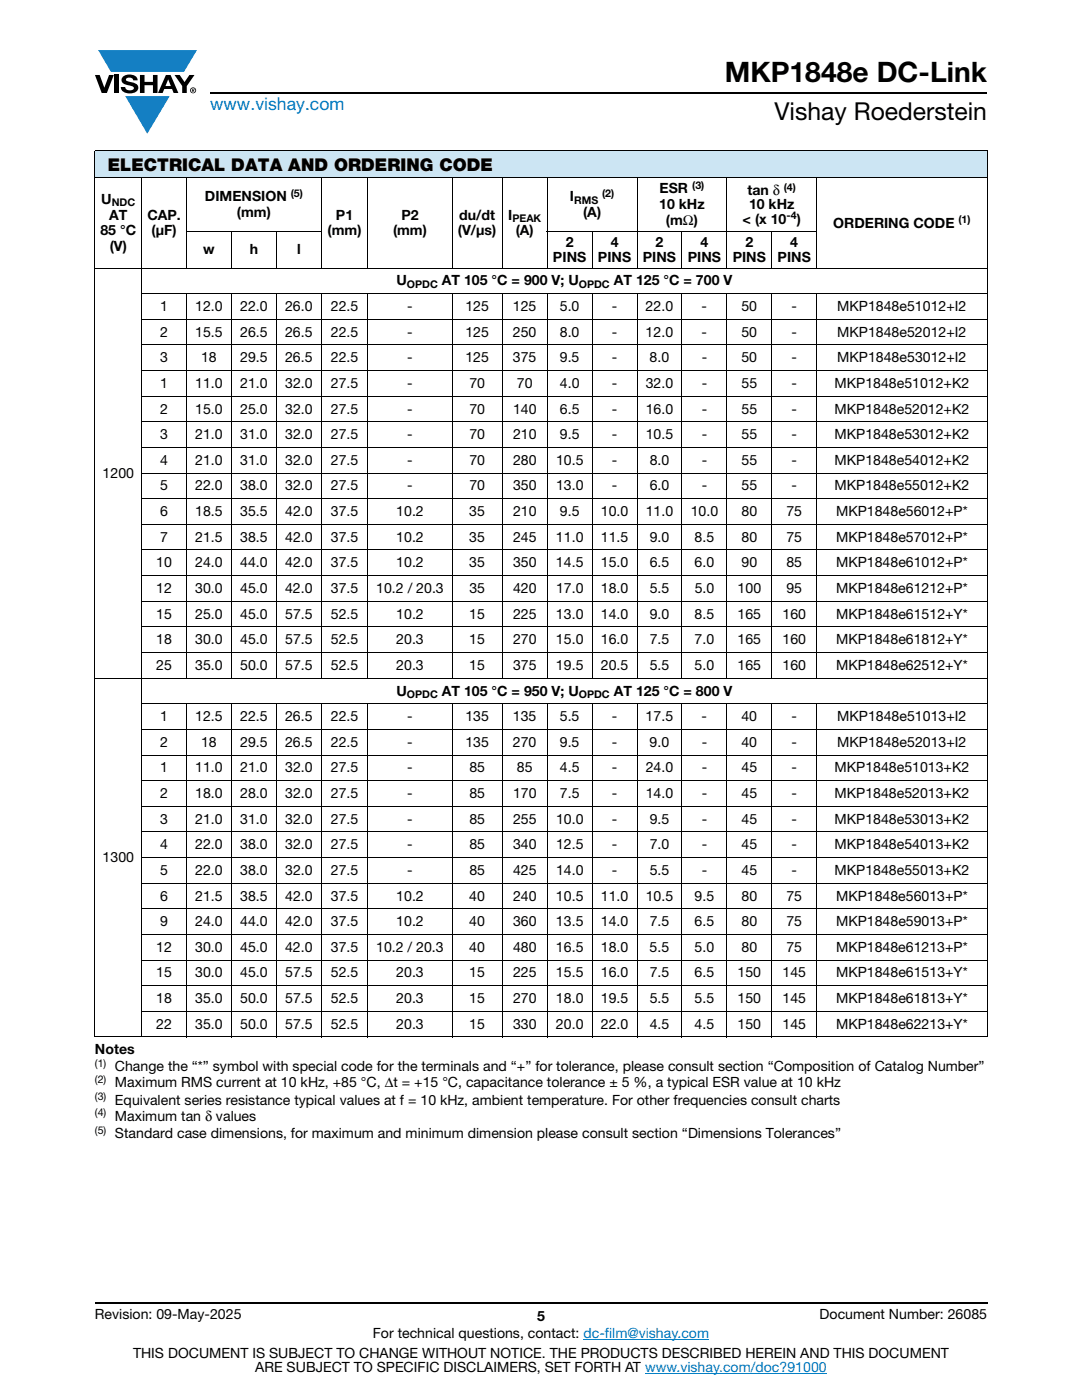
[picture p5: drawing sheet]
<svg xmlns="http://www.w3.org/2000/svg" width="216mm" height="279mm" viewBox="0 0 216 279" stroke-linecap="round" stroke-linejoin="round" font-family="sans-serif">
<defs><g id="words">
<text font-size="5.6" x="144.6" y="16.4">MKP1848e DC-Link</text>
<text font-size="4.9" x="154.5" y="24">Vishay Roederstein</text>
<text font-size="3.5" fill="#007ec4" x="42" y="21.9">www.vishay.com</text>
<text font-size="3.5" x="21.5" y="34.1">ELECTRICAL DATA AND ORDERING CODE</text>
<g font-size="2.8">
<text x="20.2" y="40.6">U</text>
<text x="40.9" y="40.2">DIMENSION</text>
<text x="113.7" y="40.2">I</text>
<text x="131.5" y="41.8">10 kHz</text>
<text x="131.6" y="38.6">ESR</text>
<text x="149.2" y="39">tan δ</text>
<text x="149.5" y="41.8">10 kHz</text>
<text x="20" y="47">85 °C</text>
<text x="21.8" y="43.8">AT</text>
<text x="29.4" y="43.8">CAP.</text>
<text x="30.2" y="47">(μF)</text>
<text x="47.3" y="43.4">(mm)</text>
<text x="65.4" y="47">(mm)</text>
<text x="67" y="43.8">P1</text>
<text x="78.4" y="47">(mm)</text>
<text x="80.1" y="43.8">P2</text>
<text x="91.4" y="46.8">(V/μs)</text>
<text x="91.6" y="44">du/dt</text>
<text x="101.4" y="43.8">I</text>
<text x="102.9" y="47">(A)</text>
<text x="116.4" y="43.4">(A)</text>
<text x="132.9" y="45">(mΩ)</text>
<text x="148.2" y="44.6">&lt; (x 10</text>
<text x="159" y="44.6">)</text>
<text x="166.2" y="45.4">ORDERING CODE</text>
<text x="21.9" y="50.2">(V)</text>
<text x="40.6" y="50.8">w</text>
<text x="49.8" y="50.8">h</text>
<text x="59.3" y="50.8">l</text>
<text x="110.3" y="52.2">PINS</text>
<text x="112.9" y="49.4">2</text>
<text x="119.3" y="52.2">PINS</text>
<text x="121.9" y="49.4">4</text>
<text x="128.3" y="52.2">PINS</text>
<text x="130.8" y="49.4">2</text>
<text x="137.2" y="52.2">PINS</text>
<text x="139.8" y="49.4">4</text>
<text x="146.2" y="52.2">PINS</text>
<text x="148.7" y="49.4">2</text>
<text x="155.2" y="52.2">PINS</text>
<text x="157.7" y="49.4">4</text>
<text x="79.1" y="57">U</text>
<text x="88.2" y="57">AT 105 °C = 900 V; U</text>
<text x="122.5" y="57">AT 125 °C = 700 V</text>
<text x="32" y="62.1">1</text>
<text x="39" y="62.1">12.0</text>
<text x="47.9" y="62.1">22.0</text>
<text x="56.9" y="62.1">26.0</text>
<text x="66" y="62.1">22.5</text>
<text x="81.3" y="62.1">-</text>
<text x="92.9" y="62.1">125</text>
<text x="102.4" y="62.1">125</text>
<text x="111.7" y="62.1">5.0</text>
<text x="122.1" y="62.1">-</text>
<text x="128.8" y="62.1">22.0</text>
<text x="140" y="62.1">-</text>
<text x="147.9" y="62.1">50</text>
<text x="157.9" y="62.1">-</text>
<text x="167.1" y="62.1">MKP1848e51012+I2</text>
<text x="32" y="67.2">2</text>
<text x="39" y="67.2">15.5</text>
<text x="47.9" y="67.2">26.5</text>
<text x="56.9" y="67.2">26.5</text>
<text x="66" y="67.2">22.5</text>
<text x="81.3" y="67.2">-</text>
<text x="92.9" y="67.2">125</text>
<text x="102.4" y="67.2">250</text>
<text x="111.7" y="67.2">8.0</text>
<text x="122.1" y="67.2">-</text>
<text x="128.8" y="67.2">12.0</text>
<text x="140" y="67.2">-</text>
<text x="147.9" y="67.2">50</text>
<text x="157.9" y="67.2">-</text>
<text x="167.1" y="67.2">MKP1848e52012+I2</text>
<text x="32" y="72.3">3</text>
<text x="32" y="77.4">1</text>
<text x="39" y="77.4">11.0</text>
<text x="40.1" y="72.3">18</text>
<text x="47.9" y="72.3">29.5</text>
<text x="47.9" y="77.4">21.0</text>
<text x="56.9" y="72.3">26.5</text>
<text x="56.9" y="77.4">32.0</text>
<text x="66" y="72.3">22.5</text>
<text x="66" y="77.4">27.5</text>
<text x="81.3" y="72.3">-</text>
<text x="81.3" y="77.4">-</text>
<text x="92.9" y="72.3">125</text>
<text x="93.7" y="77.4">70</text>
<text x="102.4" y="72.3">375</text>
<text x="103.2" y="77.4">70</text>
<text x="111.7" y="72.3">9.5</text>
<text x="111.7" y="77.4">4.0</text>
<text x="122.1" y="72.3">-</text>
<text x="122.1" y="77.4">-</text>
<text x="128.9" y="77.4">32.0</text>
<text x="129.6" y="72.3">8.0</text>
<text x="140" y="72.3">-</text>
<text x="140" y="77.4">-</text>
<text x="147.9" y="72.3">50</text>
<text x="148" y="77.4">55</text>
<text x="157.9" y="72.3">-</text>
<text x="158" y="77.4">-</text>
<text x="166.5" y="77.4">MKP1848e51012+K2</text>
<text x="167.1" y="72.3">MKP1848e53012+I2</text>
<text x="32" y="82.5">2</text>
<text x="39" y="82.5">15.0</text>
<text x="47.9" y="82.5">25.0</text>
<text x="56.9" y="82.5">32.0</text>
<text x="66" y="82.5">27.5</text>
<text x="81.3" y="82.5">-</text>
<text x="93.7" y="82.5">70</text>
<text x="102.4" y="82.5">140</text>
<text x="111.7" y="82.5">6.5</text>
<text x="122.1" y="82.5">-</text>
<text x="128.9" y="82.5">16.0</text>
<text x="140" y="82.5">-</text>
<text x="148" y="82.5">55</text>
<text x="158" y="82.5">-</text>
<text x="166.5" y="82.5">MKP1848e52012+K2</text>
<text x="32" y="87.7">3</text>
<text x="39" y="87.7">21.0</text>
<text x="47.9" y="87.7">31.0</text>
<text x="56.9" y="87.7">32.0</text>
<text x="66" y="87.7">27.5</text>
<text x="81.3" y="87.7">-</text>
<text x="93.7" y="87.7">70</text>
<text x="102.4" y="87.7">210</text>
<text x="111.7" y="87.7">9.5</text>
<text x="122.1" y="87.7">-</text>
<text x="128.9" y="87.7">10.5</text>
<text x="140" y="87.7">-</text>
<text x="148" y="87.7">55</text>
<text x="158" y="87.7">-</text>
<text x="166.5" y="87.7">MKP1848e53012+K2</text>
<text x="20.5" y="95.3">1200</text>
<text x="32" y="92.8">4</text>
<text x="39" y="92.8">21.0</text>
<text x="47.9" y="92.8">31.0</text>
<text x="56.9" y="92.8">32.0</text>
<text x="66" y="92.8">27.5</text>
<text x="81.3" y="92.8">-</text>
<text x="93.7" y="92.8">70</text>
<text x="102.4" y="92.8">280</text>
<text x="110.9" y="92.8">10.5</text>
<text x="122.1" y="92.8">-</text>
<text x="129.6" y="92.8">8.0</text>
<text x="140" y="92.8">-</text>
<text x="148" y="92.8">55</text>
<text x="158" y="92.8">-</text>
<text x="166.5" y="92.8">MKP1848e54012+K2</text>
<text x="32" y="97.9">5</text>
<text x="39" y="97.9">22.0</text>
<text x="47.9" y="97.9">38.0</text>
<text x="56.9" y="97.9">32.0</text>
<text x="66" y="97.9">27.5</text>
<text x="81.3" y="97.9">-</text>
<text x="93.7" y="97.9">70</text>
<text x="102.4" y="97.9">350</text>
<text x="110.9" y="97.9">13.0</text>
<text x="122.1" y="97.9">-</text>
<text x="129.6" y="97.9">6.0</text>
<text x="140" y="97.9">-</text>
<text x="148" y="97.9">55</text>
<text x="158" y="97.9">-</text>
<text x="166.5" y="97.9">MKP1848e55012+K2</text>
<text x="32" y="103">6</text>
<text x="39" y="103">18.5</text>
<text x="47.9" y="103">35.5</text>
<text x="56.9" y="103">42.0</text>
<text x="66" y="103">37.5</text>
<text x="79.1" y="103">10.2</text>
<text x="93.6" y="103">35</text>
<text x="102.4" y="103">210</text>
<text x="111.7" y="103">9.5</text>
<text x="119.9" y="103">10.0</text>
<text x="128.9" y="103">11.0</text>
<text x="137.8" y="103">10.0</text>
<text x="148" y="103">80</text>
<text x="156.9" y="103">75</text>
<text x="166.8" y="103">MKP1848e56012+P*</text>
<text x="31.2" y="113.2">10</text>
<text x="32" y="108.1">7</text>
<text x="39" y="108.1">21.5</text>
<text x="39" y="113.2">24.0</text>
<text x="47.9" y="108.1">38.5</text>
<text x="47.9" y="113.2">44.0</text>
<text x="56.9" y="108.1">42.0</text>
<text x="56.9" y="113.2">42.0</text>
<text x="66" y="108.1">37.5</text>
<text x="66" y="113.2">37.5</text>
<text x="79.1" y="108.1">10.2</text>
<text x="79.1" y="113.2">10.2</text>
<text x="93.6" y="108.1">35</text>
<text x="93.6" y="113.2">35</text>
<text x="102.4" y="108.1">245</text>
<text x="102.4" y="113.2">350</text>
<text x="110.9" y="108.1">11.0</text>
<text x="110.9" y="113.2">14.5</text>
<text x="119.9" y="108.1">11.5</text>
<text x="119.9" y="113.2">15.0</text>
<text x="129.6" y="108.1">9.0</text>
<text x="129.6" y="113.2">6.5</text>
<text x="138.6" y="108.1">8.5</text>
<text x="138.6" y="113.2">6.0</text>
<text x="148" y="108.1">80</text>
<text x="148" y="113.2">90</text>
<text x="156.9" y="108.1">75</text>
<text x="156.9" y="113.2">85</text>
<text x="166.8" y="108.1">MKP1848e57012+P*</text>
<text x="166.8" y="113.2">MKP1848e61012+P*</text>
<text x="31.2" y="118.3">12</text>
<text x="39" y="118.3">30.0</text>
<text x="47.9" y="118.3">45.0</text>
<text x="56.9" y="118.3">42.0</text>
<text x="66" y="118.3">37.5</text>
<text x="75.1" y="118.3">10.2 / 20.3</text>
<text x="93.7" y="118.3">35</text>
<text x="102.4" y="118.3">420</text>
<text x="110.9" y="118.3">17.0</text>
<text x="119.9" y="118.3">18.0</text>
<text x="129.6" y="118.3">5.5</text>
<text x="138.6" y="118.3">5.0</text>
<text x="147.2" y="118.3">100</text>
<text x="156.9" y="118.3">95</text>
<text x="166.8" y="118.3">MKP1848e61212+P*</text>
<text x="31.2" y="123.5">15</text>
<text x="39" y="123.5">25.0</text>
<text x="47.9" y="123.5">45.0</text>
<text x="56.9" y="123.5">57.5</text>
<text x="66" y="123.5">52.5</text>
<text x="79.1" y="123.5">10.2</text>
<text x="93.6" y="123.5">15</text>
<text x="102.4" y="123.5">225</text>
<text x="110.9" y="123.5">13.0</text>
<text x="119.9" y="123.5">14.0</text>
<text x="129.6" y="123.5">9.0</text>
<text x="138.6" y="123.5">8.5</text>
<text x="147.2" y="123.5">165</text>
<text x="156.1" y="123.5">160</text>
<text x="166.8" y="123.5">MKP1848e61512+Y*</text>
<text x="31.2" y="128.6">18</text>
<text x="39" y="128.6">30.0</text>
<text x="47.9" y="128.6">45.0</text>
<text x="56.9" y="128.6">57.5</text>
<text x="66" y="128.6">52.5</text>
<text x="79.1" y="128.6">20.3</text>
<text x="93.6" y="128.6">15</text>
<text x="102.4" y="128.6">270</text>
<text x="110.9" y="128.6">15.0</text>
<text x="119.9" y="128.6">16.0</text>
<text x="129.6" y="128.6">7.5</text>
<text x="138.6" y="128.6">7.0</text>
<text x="147.2" y="128.6">165</text>
<text x="156.1" y="128.6">160</text>
<text x="166.8" y="128.6">MKP1848e61812+Y*</text>
<text x="31.2" y="133.7">25</text>
<text x="39" y="133.7">35.0</text>
<text x="47.9" y="133.7">50.0</text>
<text x="56.9" y="133.7">57.5</text>
<text x="66" y="133.7">52.5</text>
<text x="79.1" y="133.7">20.3</text>
<text x="93.6" y="133.7">15</text>
<text x="102.4" y="133.7">375</text>
<text x="110.9" y="133.7">19.5</text>
<text x="119.9" y="133.7">20.5</text>
<text x="129.6" y="133.7">5.5</text>
<text x="138.6" y="133.7">5.0</text>
<text x="147.2" y="133.7">165</text>
<text x="156.1" y="133.7">160</text>
<text x="166.8" y="133.7">MKP1848e62512+Y*</text>
<text x="32" y="143.9">1</text>
<text x="39" y="143.9">12.5</text>
<text x="47.9" y="143.9">22.5</text>
<text x="56.9" y="143.9">26.5</text>
<text x="66" y="143.9">22.5</text>
<text x="79.1" y="138.8">U</text>
<text x="81.3" y="143.9">-</text>
<text x="88.2" y="138.8">AT 105 °C = 950 V; U</text>
<text x="92.9" y="143.9">135</text>
<text x="102.4" y="143.9">135</text>
<text x="111.7" y="143.9">5.5</text>
<text x="122.1" y="143.9">-</text>
<text x="122.5" y="138.8">AT 125 °C = 800 V</text>
<text x="128.8" y="143.9">17.5</text>
<text x="140" y="143.9">-</text>
<text x="147.9" y="143.9">40</text>
<text x="157.9" y="143.9">-</text>
<text x="167.1" y="143.9">MKP1848e51013+I2</text>
<text x="32" y="149">2</text>
<text x="40.1" y="149">18</text>
<text x="47.9" y="149">29.5</text>
<text x="56.9" y="149">26.5</text>
<text x="66" y="149">22.5</text>
<text x="81.3" y="149">-</text>
<text x="92.9" y="149">135</text>
<text x="102.4" y="149">270</text>
<text x="111.7" y="149">9.5</text>
<text x="122.1" y="149">-</text>
<text x="129.6" y="149">9.0</text>
<text x="140" y="149">-</text>
<text x="147.9" y="149">40</text>
<text x="157.9" y="149">-</text>
<text x="167.1" y="149">MKP1848e52013+I2</text>
<text x="32" y="154.2">1</text>
<text x="39" y="154.2">11.0</text>
<text x="47.9" y="154.2">21.0</text>
<text x="56.9" y="154.2">32.0</text>
<text x="66" y="154.2">27.5</text>
<text x="81.3" y="154.2">-</text>
<text x="93.7" y="154.2">85</text>
<text x="103.2" y="154.2">85</text>
<text x="111.7" y="154.2">4.5</text>
<text x="122.1" y="154.2">-</text>
<text x="128.9" y="154.2">24.0</text>
<text x="140" y="154.2">-</text>
<text x="148" y="154.2">45</text>
<text x="158" y="154.2">-</text>
<text x="166.5" y="154.2">MKP1848e51013+K2</text>
<text x="32" y="159.3">2</text>
<text x="39" y="159.3">18.0</text>
<text x="47.9" y="159.3">28.0</text>
<text x="56.9" y="159.3">32.0</text>
<text x="66" y="159.3">27.5</text>
<text x="81.3" y="159.3">-</text>
<text x="93.7" y="159.3">85</text>
<text x="102.4" y="159.3">170</text>
<text x="111.7" y="159.3">7.5</text>
<text x="122.1" y="159.3">-</text>
<text x="128.9" y="159.3">14.0</text>
<text x="140" y="159.3">-</text>
<text x="148" y="159.3">45</text>
<text x="158" y="159.3">-</text>
<text x="166.5" y="159.3">MKP1848e52013+K2</text>
<text x="32" y="164.4">3</text>
<text x="39" y="164.4">21.0</text>
<text x="47.9" y="164.4">31.0</text>
<text x="56.9" y="164.4">32.0</text>
<text x="66" y="164.4">27.5</text>
<text x="81.3" y="164.4">-</text>
<text x="93.7" y="164.4">85</text>
<text x="102.4" y="164.4">255</text>
<text x="110.9" y="164.4">10.0</text>
<text x="122.1" y="164.4">-</text>
<text x="129.6" y="164.4">9.5</text>
<text x="140" y="164.4">-</text>
<text x="148" y="164.4">45</text>
<text x="158" y="164.4">-</text>
<text x="166.5" y="164.4">MKP1848e53013+K2</text>
<text x="20.5" y="172.1">1300</text>
<text x="32" y="169.5">4</text>
<text x="39" y="169.5">22.0</text>
<text x="47.9" y="169.5">38.0</text>
<text x="56.9" y="169.5">32.0</text>
<text x="66" y="169.5">27.5</text>
<text x="81.3" y="169.5">-</text>
<text x="93.7" y="169.5">85</text>
<text x="102.4" y="169.5">340</text>
<text x="110.9" y="169.5">12.5</text>
<text x="122.1" y="169.5">-</text>
<text x="129.6" y="169.5">7.0</text>
<text x="140" y="169.5">-</text>
<text x="148" y="169.5">45</text>
<text x="158" y="169.5">-</text>
<text x="166.5" y="169.5">MKP1848e54013+K2</text>
<text x="32" y="174.6">5</text>
<text x="32" y="179.7">6</text>
<text x="39" y="174.6">22.0</text>
<text x="39" y="179.7">21.5</text>
<text x="47.9" y="179.7">38.5</text>
<text x="47.9" y="174.6">38.0</text>
<text x="56.9" y="179.7">42.0</text>
<text x="56.9" y="174.6">32.0</text>
<text x="66" y="179.7">37.5</text>
<text x="66" y="174.6">27.5</text>
<text x="79.1" y="179.7">10.2</text>
<text x="81.3" y="174.6">-</text>
<text x="93.6" y="179.7">40</text>
<text x="93.7" y="174.6">85</text>
<text x="102.4" y="179.7">240</text>
<text x="102.4" y="174.6">425</text>
<text x="110.9" y="179.7">10.5</text>
<text x="110.9" y="174.6">14.0</text>
<text x="119.9" y="179.7">11.0</text>
<text x="122.1" y="174.6">-</text>
<text x="128.9" y="179.7">10.5</text>
<text x="129.6" y="174.6">5.5</text>
<text x="138.6" y="179.7">9.5</text>
<text x="140" y="174.6">-</text>
<text x="148" y="179.7">80</text>
<text x="148" y="174.6">45</text>
<text x="156.9" y="179.7">75</text>
<text x="158" y="174.6">-</text>
<text x="166.5" y="174.6">MKP1848e55013+K2</text>
<text x="166.8" y="179.7">MKP1848e56013+P*</text>
<text x="32" y="184.8">9</text>
<text x="39" y="184.8">24.0</text>
<text x="47.9" y="184.8">44.0</text>
<text x="56.9" y="184.8">42.0</text>
<text x="66" y="184.8">37.5</text>
<text x="79.1" y="184.8">10.2</text>
<text x="93.6" y="184.8">40</text>
<text x="102.4" y="184.8">360</text>
<text x="110.9" y="184.8">13.5</text>
<text x="119.9" y="184.8">14.0</text>
<text x="129.6" y="184.8">7.5</text>
<text x="138.6" y="184.8">6.5</text>
<text x="148" y="184.8">80</text>
<text x="156.9" y="184.8">75</text>
<text x="166.8" y="184.8">MKP1848e59013+P*</text>
<text x="31.2" y="189.9">12</text>
<text x="39" y="189.9">30.0</text>
<text x="47.9" y="189.9">45.0</text>
<text x="56.9" y="189.9">42.0</text>
<text x="66" y="189.9">37.5</text>
<text x="75.1" y="189.9">10.2 / 20.3</text>
<text x="93.6" y="189.9">40</text>
<text x="102.4" y="189.9">480</text>
<text x="110.9" y="189.9">16.5</text>
<text x="119.9" y="189.9">18.0</text>
<text x="129.6" y="189.9">5.5</text>
<text x="138.6" y="189.9">5.0</text>
<text x="148" y="189.9">80</text>
<text x="156.9" y="189.9">75</text>
<text x="166.8" y="189.9">MKP1848e61213+P*</text>
<text x="31.2" y="195.1">15</text>
<text x="39" y="195.1">30.0</text>
<text x="47.9" y="195.1">45.0</text>
<text x="56.9" y="195.1">57.5</text>
<text x="66" y="195.1">52.5</text>
<text x="79.1" y="195.1">20.3</text>
<text x="93.6" y="195.1">15</text>
<text x="102.4" y="195.1">225</text>
<text x="110.9" y="195.1">15.5</text>
<text x="119.9" y="195.1">16.0</text>
<text x="129.6" y="195.1">7.5</text>
<text x="138.6" y="195.1">6.5</text>
<text x="147.2" y="195.1">150</text>
<text x="156.1" y="195.1">145</text>
<text x="166.8" y="195.1">MKP1848e61513+Y*</text>
<text x="31.2" y="200.2">18</text>
<text x="39" y="200.2">35.0</text>
<text x="47.9" y="200.2">50.0</text>
<text x="56.9" y="200.2">57.5</text>
<text x="66" y="200.2">52.5</text>
<text x="79.1" y="200.2">20.3</text>
<text x="93.6" y="200.2">15</text>
<text x="102.4" y="200.2">270</text>
<text x="110.9" y="200.2">18.0</text>
<text x="119.9" y="200.2">19.5</text>
<text x="129.6" y="200.2">5.5</text>
<text x="138.6" y="200.2">5.5</text>
<text x="147.2" y="200.2">150</text>
<text x="156.1" y="200.2">145</text>
<text x="166.8" y="200.2">MKP1848e61813+Y*</text>
<text x="31.2" y="205.3">22</text>
<text x="39" y="205.3">35.0</text>
<text x="47.9" y="205.3">50.0</text>
<text x="56.9" y="205.3">57.5</text>
<text x="66" y="205.3">52.5</text>
<text x="79.1" y="205.3">20.3</text>
<text x="93.6" y="205.3">15</text>
<text x="102.4" y="205.3">330</text>
<text x="110.9" y="205.3">20.0</text>
<text x="119.9" y="205.3">22.0</text>
<text x="129.6" y="205.3">4.5</text>
<text x="138.6" y="205.3">4.5</text>
<text x="147.2" y="205.3">150</text>
<text x="156.1" y="205.3">145</text>
<text x="166.8" y="205.3">MKP1848e62213+Y*</text>
<text x="18.9" y="210.2">Notes</text>
<text x="22.9" y="213.8">Change the “*” symbol with special code for the terminals and “+” for tolerance, please consult section “Composition of Catalog Number”</text>
<text x="22.9" y="217">Maximum RMS current at 10 kHz, +85 °C, Δt = +15 °C, capacitance tolerance ± 5 %, a typical ESR value at 10 kHz</text>
<text x="22.9" y="220.5">Equivalent series resistance typical values at f = 10 kHz, ambient temperature. For other frequencies consult charts</text>
<text x="22.9" y="223.6">Maximum tan δ values</text>
<text x="22.9" y="227.2">Standard case dimensions, for maximum and minimum dimension please consult section “Dimensions Tolerances”</text>
<text x="18.9" y="263.3">Revision: 09-May-2025</text>
<text x="107.2" y="263.6">5</text>
<text x="163.6" y="263.3">Document Number: 26085</text>
<text x="74.4" y="267.1">For technical questions, contact: dc-film@vishay.com</text>
<text x="26.5" y="271">THIS DOCUMENT IS SUBJECT TO CHANGE WITHOUT NOTICE. THE PRODUCTS DESCRIBED HEREIN AND THIS DOCUMENT</text>
<text x="50.9" y="273.8">ARE SUBJECT TO SPECIFIC DISCLAIMERS, SET FORTH AT www.vishay.com/doc?91000</text>
</g>
<g font-size="2.1">
<text x="22.3" y="41.1">NDC</text>
<text x="58" y="39.3">(5)</text>
<text x="114.6" y="40.7">RMS</text>
<text x="120.2" y="39.3">(2)</text>
<text x="138.1" y="37.8">(3)</text>
<text x="156.4" y="38.1">(4)</text>
<text x="102.2" y="44.3">PEAK</text>
<text x="157" y="43.8">-4</text>
<text x="191.3" y="44.6">(1)</text>
<text x="81.2" y="57.5">OPDC</text>
<text x="115.5" y="57.5">OPDC</text>
<text x="81.2" y="139.3">OPDC</text>
<text x="115.5" y="139.3">OPDC</text>
<text x="18.9" y="212.9">(1)</text>
<text x="18.9" y="216.1">(2)</text>
<text x="18.9" y="219.6">(3)</text>
<text x="18.9" y="222.8">(4)</text>
<text x="18.9" y="226.3">(5)</text>
</g>
</g></defs>
<g fill="#147fc3">
<path d="M19.6 10h19.7l-2.6 4.3h-1.1h-13.5z"/>
<path d="M25 19.2h8.9l-4.5 7.5z"/>
</g>
<g fill="#000">
<path d="M18.9 15h1l.9 2.5 1-2.5h.9l-1.4 3.6h-1zM22.9 15h.9v3.6h-.9zM24.6 15.3a2.1 2.1 0 0 1 2.8 .3l.1 .4h-.9a.79 .79 0 0 0-.7-.5 .79 .79 0 0 0-.8 .4l.3 .3 1 .2a1.08 1.08 0 0 1 1.2 1 1.08 1.08 0 0 1-1.1 1.2 1.73 1.73 0 0 1-2.4-1.2h.9a.96 .96 0 0 0 .8 .6 .96 .96 0 0 0 .9-.4 1.31 1.31 0 0 0-1.2-.6 1.03 1.03 0 0 1-1.1-.6 1.03 1.03 0 0 1 .2-1.1zM27.9 15h.9v1.3h1.7v-1.3h.9v3.6h-.9v-1.6h-1.7v1.6h-.9zM34.8 15h1.1l.9 1.4 1-1.4h1l-1.5 2.2v1.4h-.9v-1.4z"/>
<path d="M33.6 15.9l.5 1.3h-1.1zM33.1 15l-1.6 3.6h1l.3-.8h1.5l.3 .8h1l-1.6-3.6z"/>
<path d="M38.4 17.8h.2v.2h-.2zM38.3 17.7v.7h.1v-.3l.4 .3-.2-.3 .2-.2-.1-.2z"/>
<path d="M38.1 18a.46 .46 0 0 1 .9 0 .46 .46 0 0 1-.9 0zM37.9 18a.6 .6 0 0 0 1.2 0 .6 .6 0 0 0-1.2 0z"/>
</g>
<path d="M42 18.6h155M18.9 260h178.1" fill="none" stroke="#000" stroke-width=".36"/>
<path d="M116.4 267.3h25.1M128.7 274h36.3" fill="none" stroke="#007ec4" stroke-width=".2"/>
<path d="M18.9 30h178.1v5.5h-178.1z" fill="#cce5f3"/>
<g fill="none" stroke="#000" stroke-width=".2">
<path d="M18.9 30h178.1M18.9 35.5h178.1M18.9 30.1v176.8M28.3 35.4v171.6M37.2 35.4v18.2M64.1 35.4v18.2M73.4 35.4v18.2M90.2 35.4v18.2M100.2 35.4v18.2M109.2 35.4v18.2M127.1 35.4v18.2M145 35.4v18.2"/>
<path d="M163 35.4v18.2M197 30.1v176.8M18.9 53.5h178.1M28.2 58.6h168.8M37.1 46.2h27.1M37.2 58.5v76.9M46.2 46.2v7.4M46.2 58.5v76.9M55.1 46.2v7.4M55.1 58.5v76.9M64.1 58.5v76.9M73.4 58.5v76.9"/>
<path d="M90.2 58.5v76.9M100.2 58.5v76.9M109.1 46.2h53.9M109.2 58.5v76.9M118.2 46.2v7.4M118.2 58.5v76.9M127.1 58.5v76.9M136.1 46.2v7.4M136.1 58.5v76.9M145 58.5v76.9M154 46.2v7.4M154 58.5v76.9"/>
<path d="M163 58.5v76.9M28.2 63.7h168.8M28.2 68.8h168.8M28.2 74h168.8M28.2 79.1h168.8M28.2 84.2h168.8M28.2 89.3h168.8M28.2 94.4h168.8M28.2 99.5h168.8M28.2 104.6h168.8M28.2 109.7h168.8M28.2 114.9h168.8"/>
<path d="M28.2 120h168.8M18.9 135.3h178.1M28.2 125.1h168.8M28.2 130.2h168.8M28.2 140.4h168.8M28.2 145.6h168.8M28.2 150.7h168.8M28.2 155.8h168.8M37.2 140.4v66.6M46.2 140.4v66.6M55.1 140.4v66.6M64.1 140.4v66.6"/>
<path d="M73.4 140.4v66.6M90.2 140.4v66.6M100.2 140.4v66.6M109.2 140.4v66.6M118.2 140.4v66.6M127.1 140.4v66.6M136.1 140.4v66.6M145 140.4v66.6M154 140.4v66.6M163 140.4v66.6M28.2 160.9h168.8M28.2 166h168.8"/>
<path d="M28.2 171.2h168.8M28.2 176.3h168.8M28.2 181.4h168.8M28.2 186.5h168.8M28.2 191.6h168.8M28.2 196.7h168.8M18.9 206.9h178.1M28.2 201.8h168.8"/>
</g>
<use href="#words"/>
</svg>
